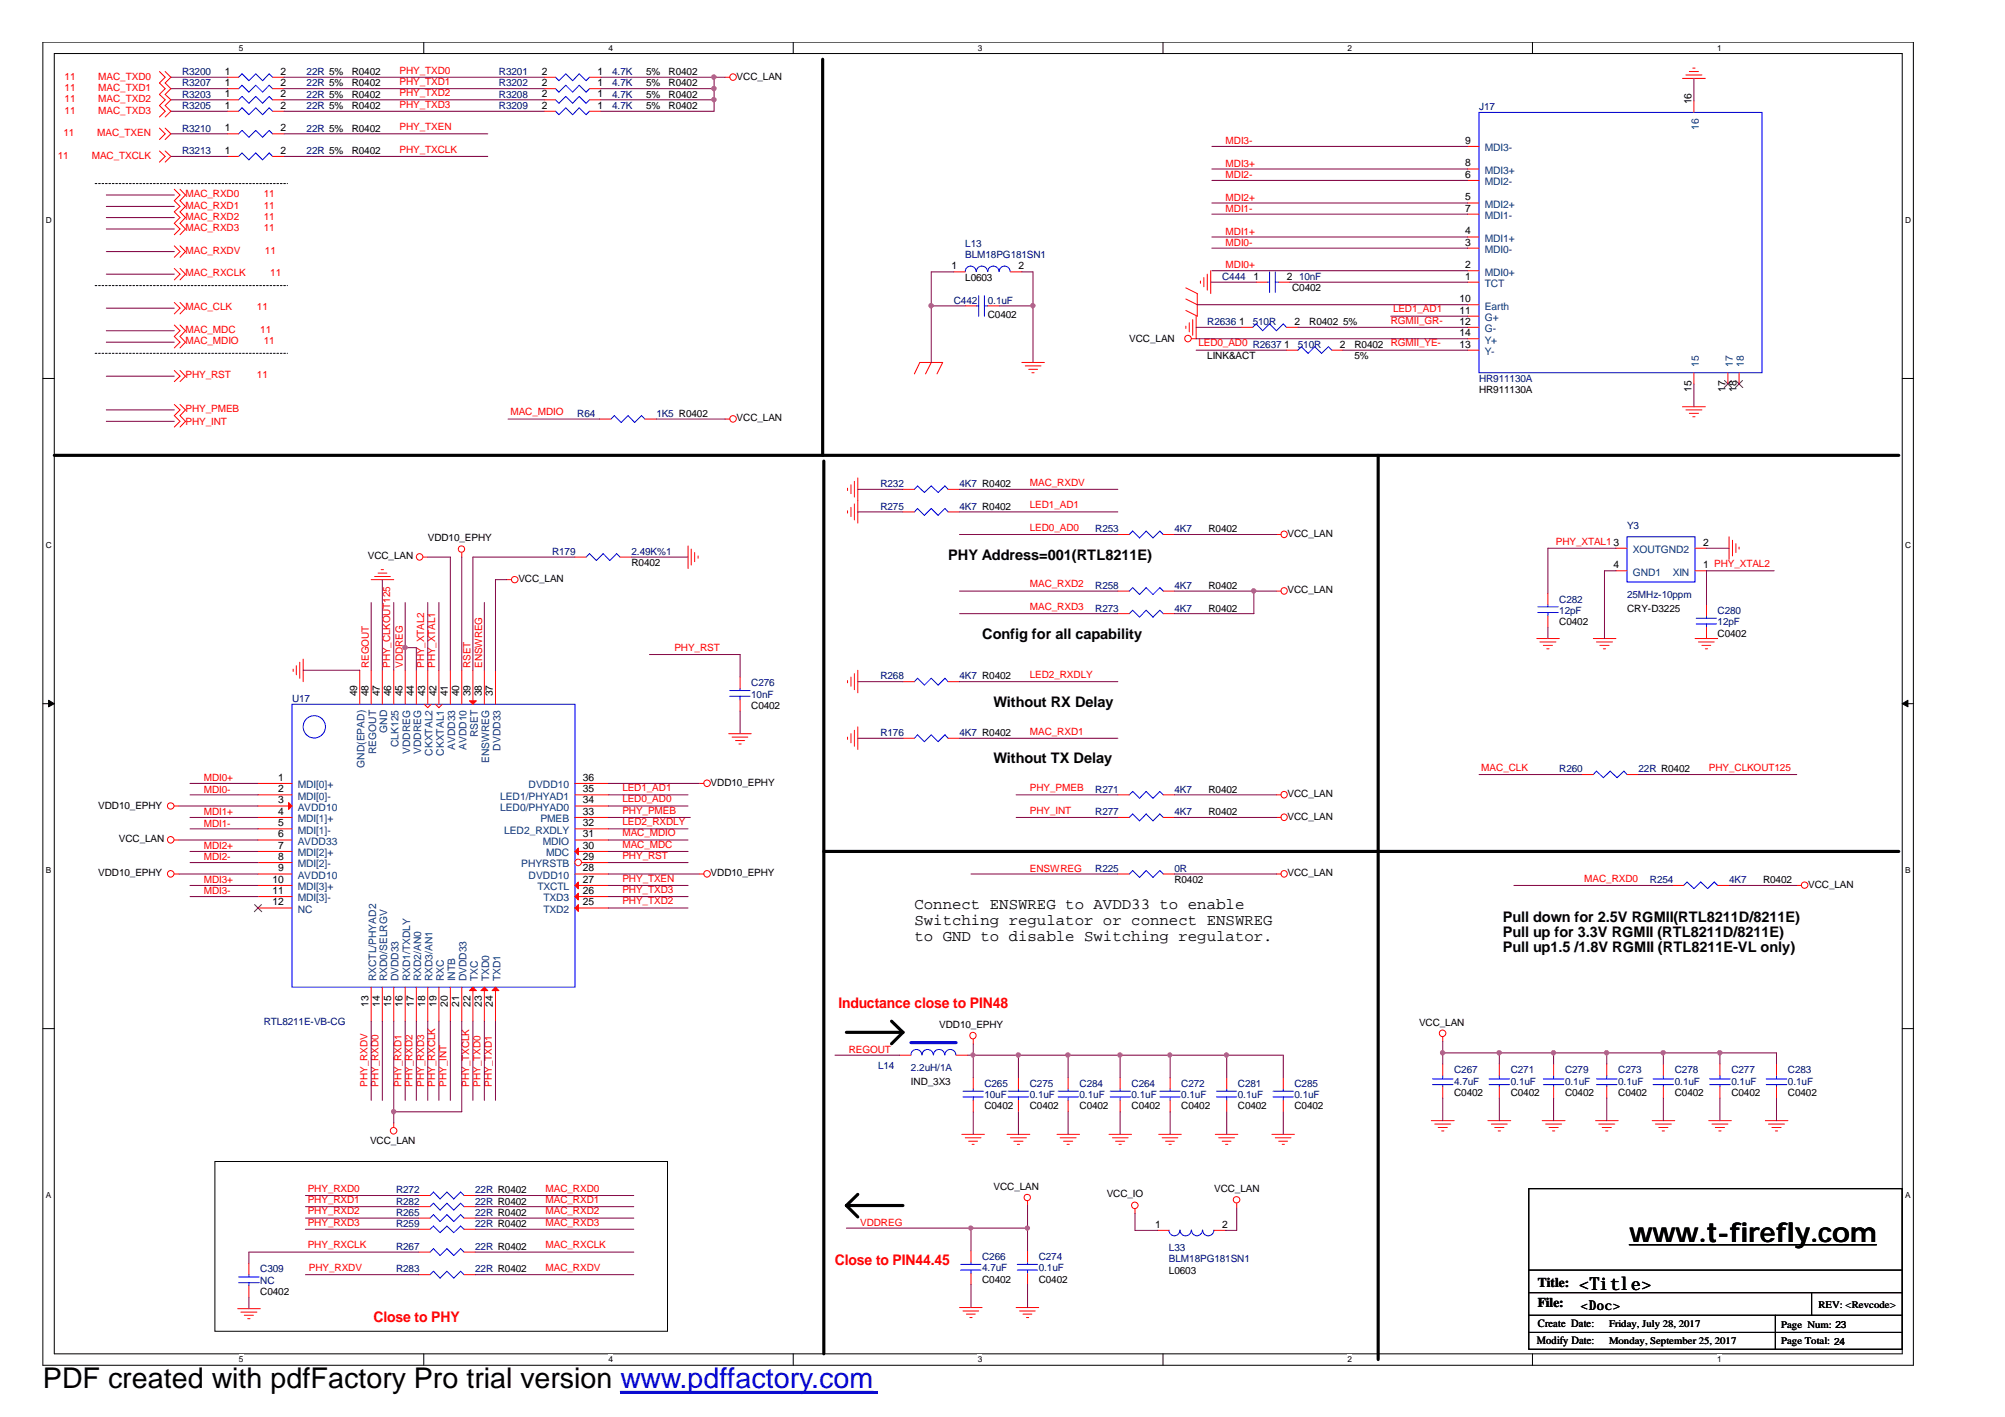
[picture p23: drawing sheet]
<svg xmlns="http://www.w3.org/2000/svg" width="297mm" height="210mm" viewBox="0 0 297 210" stroke-linecap="round" stroke-linejoin="round" font-family="sans-serif">
<defs><g id="words">
<text font-size="4.2" x="6.3" y="205.7">PDF created with pdfFactory Pro trial version www.pdffactory.com</text>
<text font-size="4" x="241.4" y="184">www.t-firefly.com</text>
<text font-size="2.7" x="234" y="191.1">&lt;Title&gt;</text>
<g font-size="2.3">
<text x="135.5" y="134.7">Connect ENSWREG to AVDD33 to enable</text>
<text x="135.5" y="137">Switching regulator or connect ENSWREG</text>
<text x="135.5" y="139.4">to GND to disable Switching regulator.</text>
</g>
<g font-size="2.2">
<text x="140.5" y="82.9">PHY Address=001(RTL8211E)</text>
<text x="145.5" y="94.6">Config for all capability</text>
<text x="147.2" y="104.7">Without RX Delay</text>
<text x="147.2" y="113">Without TX Delay</text>
<text x="222.6" y="136.5">Pull down for 2.5V RGMII(RTL8211D/8211E)</text>
<text x="222.6" y="138.8">Pull up for 3.3V RGMII (RTL8211D/8211E)</text>
<text x="222.6" y="141">Pull up1.5 /1.8V RGMII (RTL8211E-VL only)</text>
</g>
<g font-size="2.2" fill="#f00">
<text x="124.2" y="149.3">Inductance close to PIN48</text>
<text x="123.7" y="187.3">Close to PIN44.45</text>
<text x="55.3" y="195.9">Close to PHY</text>
</g>
<g font-size="2">
<text x="227.8" y="190.6">Title:</text>
<text x="227.8" y="193.6">File:</text>
<text x="234.2" y="194">&lt;Doc&gt;</text>
</g>
<g font-size="1.7">
<text x="227.8" y="196.6">Create Date:</text>
<text x="227.7" y="199.2">Modify Date:</text>
</g>
<g font-size="1.5" fill="#f00">
<text x="9.6" y="11.8">11</text>
<text x="14.6" y="11.8">MAC_TXD0</text>
<text x="59.2" y="10.9">PHY_TXD0</text>
<text x="9.6" y="15.2">11</text>
<text x="9.6" y="16.8">11</text>
<text x="9.6" y="13.5">11</text>
<text x="14.6" y="15.2">MAC_TXD2</text>
<text x="14.6" y="16.8">MAC_TXD3</text>
<text x="14.6" y="13.5">MAC_TXD1</text>
<text x="59.2" y="12.6">PHY_TXD1</text>
<text x="59.2" y="14.2">PHY_TXD2</text>
<text x="59.2" y="15.9">PHY_TXD3</text>
<text x="8.6" y="23.6">11</text>
<text x="9.4" y="20.2">11</text>
<text x="13.6" y="23.6">MAC_TXCLK</text>
<text x="14.4" y="20.2">MAC_TXEN</text>
<text x="59.2" y="19.3">PHY_TXEN</text>
<text x="59.2" y="22.6">PHY_TXCLK</text>
<text x="181.6" y="21.4">MDI3-</text>
<text x="27.5" y="29.2">MAC_RXD0</text>
<text x="39.1" y="29.2">11</text>
<text x="181.6" y="24.7">MDI3+</text>
<text x="181.6" y="26.4">MDI2-</text>
<text x="181.6" y="29.7">MDI2+</text>
<text x="27.5" y="30.9">MAC_RXD1</text>
<text x="27.5" y="32.6">MAC_RXD2</text>
<text x="27.5" y="34.3">MAC_RXD3</text>
<text x="39.1" y="30.9">11</text>
<text x="39.1" y="32.6">11</text>
<text x="39.1" y="34.3">11</text>
<text x="181.6" y="34.8">MDI1+</text>
<text x="181.6" y="31.4">MDI1-</text>
<text x="27.5" y="37.6">MAC_RXDV</text>
<text x="27.5" y="41">MAC_RXCLK</text>
<text x="39.2" y="37.6">11</text>
<text x="40" y="41">11</text>
<text x="181.6" y="39.8">MDI0+</text>
<text x="181.6" y="36.4">MDI0-</text>
<text x="27.5" y="46">MAC_CLK</text>
<text x="38.1" y="46">11</text>
<text x="206" y="47.9">RGMII_GR-</text>
<text x="206.4" y="46.3">LED1_AD1</text>
<text x="27.5" y="49.3">MAC_MDC</text>
<text x="27.5" y="51">MAC_MDIO</text>
<text x="38.6" y="49.3">11</text>
<text x="39.1" y="51">11</text>
<text x="177.5" y="51.3">LED0_AD0 R2637</text>
<text x="206" y="51.3">RGMII_YE-</text>
<text x="27.5" y="56.1">PHY_RST</text>
<text x="38.1" y="56.1">11</text>
<text x="27.5" y="61.1">PHY_PMEB</text>
<text x="27.5" y="62.9">PHY_INT</text>
<text x="75.6" y="61.5">MAC_MDIO</text>
<text x="152.6" y="71.9">MAC_RXDV</text>
<text x="152.6" y="75.3">LED1_AD1</text>
<text x="152.6" y="78.6">LED0_AD0</text>
<text x="230.5" y="80.7">PHY_XTAL13</text>
<text x="152.6" y="87">MAC_RXD2</text>
<text x="152.6" y="90.4">MAC_RXD3</text>
<text x="54.7" y="98.9" transform="rotate(-90 54.7 98.9)">REGOUT</text>
<text x="57.8" y="98.9" transform="rotate(-90 57.8 98.9)">PHY_CLKOUT125</text>
<text x="59.7" y="98.9" transform="rotate(-90 59.7 98.9)">VDDREG</text>
<text x="62.8" y="98.9" transform="rotate(-90 62.8 98.9)">PHY_XTAL2</text>
<text x="64.5" y="98.9" transform="rotate(-90 64.5 98.9)">PHY_XTAL1</text>
<text x="69.7" y="98.9" transform="rotate(-90 69.7 98.9)">RSET</text>
<text x="71.4" y="98.9" transform="rotate(-90 71.4 98.9)">ENSWREG</text>
<text x="99.9" y="96.4">PHY_RST</text>
<text x="152.6" y="100.4">LED2_RXDLY</text>
<text x="152.6" y="108.8">MAC_RXD1</text>
<text x="30.2" y="117.4">MDI0-</text>
<text x="30.2" y="115.7">MDI0+</text>
<text x="92.2" y="118.8">LED0_AD0</text>
<text x="92.2" y="117.2">LED1_AD1</text>
<text x="152.6" y="117.2">PHY_PMEB</text>
<text x="219.5" y="114.2">MAC_CLK</text>
<text x="253.2" y="114.2">PHY_CLKOUT125</text>
<text x="30.2" y="120.7">MDI1+</text>
<text x="30.2" y="122.4">MDI1-</text>
<text x="30.2" y="125.8">MDI2+</text>
<text x="92.2" y="123.9">MAC_MDIO</text>
<text x="92.2" y="120.5">PHY_PMEB</text>
<text x="92.2" y="122.2">LED2_RXDLY</text>
<text x="92.2" y="125.6">MAC_MDC</text>
<text x="152.6" y="120.5">PHY_INT</text>
<text x="30.2" y="130.8">MDI3+</text>
<text x="30.2" y="127.4">MDI2-</text>
<text x="92.2" y="127.2">PHY_RST</text>
<text x="92.2" y="130.6">PHY_TXEN</text>
<text x="152.6" y="129.1">ENSWREG</text>
<text x="234.7" y="130.6">MAC_RXD0</text>
<text x="30.2" y="132.5">MDI3-</text>
<text x="92.2" y="132.3">PHY_TXD3</text>
<text x="92.2" y="134">PHY_TXD2</text>
<text x="125.7" y="156">REGOUT</text>
<text x="54.4" y="161" transform="rotate(-90 54.4 161)">PHY_RXDV</text>
<text x="56.1" y="161" transform="rotate(-90 56.1 161)">PHY_RXD0</text>
<text x="59.5" y="161" transform="rotate(-90 59.5 161)">PHY_RXD1</text>
<text x="61.1" y="161" transform="rotate(-90 61.1 161)">PHY_RXD2</text>
<text x="62.8" y="161" transform="rotate(-90 62.8 161)">PHY_RXD3</text>
<text x="64.5" y="161" transform="rotate(-90 64.5 161)">PHY_RXCLK</text>
<text x="66.2" y="161" transform="rotate(-90 66.2 161)">PHY_INT</text>
<text x="69.5" y="161" transform="rotate(-90 69.5 161)">PHY_TXCLK</text>
<text x="71.2" y="161" transform="rotate(-90 71.2 161)">PHY_TXD0</text>
<text x="72.9" y="161" transform="rotate(-90 72.9 161)">PHY_TXD1</text>
<text x="45.6" y="179.9">PHY_RXD2</text>
<text x="45.6" y="178.2">PHY_RXD1</text>
<text x="45.6" y="176.5">PHY_RXD0</text>
<text x="80.8" y="179.9">MAC_RXD2</text>
<text x="80.8" y="178.2">MAC_RXD1</text>
<text x="80.8" y="176.5">MAC_RXD0</text>
<text x="45.6" y="181.5">PHY_RXD3</text>
<text x="45.6" y="184.9">PHY_RXCLK</text>
<text x="80.8" y="181.5">MAC_RXD3</text>
<text x="80.8" y="184.9">MAC_RXCLK</text>
<text x="127.4" y="181.6">VDDREG</text>
<text x="45.8" y="188.3">PHY_RXDV</text>
<text x="80.8" y="188.3">MAC_RXDV</text>
</g>
<g font-size="1.5" fill="#000080">
<text x="27" y="11.1">R3200</text>
<text x="45.4" y="11.1">22R 5%</text>
<text x="73.9" y="11.1">R3201</text>
<text x="90.7" y="11.1">4.7K</text>
<text x="27" y="14.5">R3203</text>
<text x="27" y="16.1">R3205</text>
<text x="27" y="12.8">R3207</text>
<text x="45.4" y="14.5">22R 5%</text>
<text x="45.4" y="16.1">22R 5%</text>
<text x="45.4" y="12.8">22R 5%</text>
<text x="73.9" y="12.8">R3202</text>
<text x="73.9" y="16.1">R3209</text>
<text x="73.9" y="14.5">R3208</text>
<text x="90.7" y="12.8">4.7K</text>
<text x="90.7" y="16.1">4.7K</text>
<text x="90.7" y="14.5">4.7K</text>
<text x="219.1" y="16.3">J17</text>
<text x="27" y="19.5">R3210</text>
<text x="27" y="22.9">R3213</text>
<text x="45.4" y="19.5">22R 5%</text>
<text x="45.4" y="22.9">22R 5%</text>
<text x="143" y="36.6">L13</text>
<text x="143" y="38.3">BLM18PG181SN1</text>
<text x="181.1" y="41.5">C444</text>
<text x="192.4" y="41.5">10nF</text>
<text x="141.3" y="45">C442</text>
<text x="146.3" y="45">0.1uF</text>
<text x="178.9" y="48.2">R2636</text>
<text x="185.6" y="48.2">510R</text>
<text x="192.3" y="51.5">510R</text>
<text x="219.1" y="56.6">HR911130A</text>
<text x="85.5" y="61.7">R64</text>
<text x="97.2" y="61.7">1K5 R0402</text>
<text x="130.4" y="75.5">R275</text>
<text x="130.4" y="72.2">R232</text>
<text x="142.2" y="75.5">4K7 R0402</text>
<text x="142.2" y="72.2">4K7 R0402</text>
<text x="81.8" y="82.2">R179</text>
<text x="93.6" y="82.2">2.49K%1</text>
<text x="162.3" y="78.8">R253</text>
<text x="174" y="78.8">4K7</text>
<text x="241" y="78.4">Y3</text>
<text x="162.3" y="87.2">R258</text>
<text x="174" y="87.2">4K7</text>
<text x="231" y="89.3">C282</text>
<text x="241" y="88.6">25MHz-10ppm</text>
<text x="162.3" y="90.6">R273</text>
<text x="174" y="90.6">4K7</text>
<text x="231" y="90.9">12pF</text>
<text x="254.5" y="90.9">C280</text>
<text x="254.5" y="92.6">12pF</text>
<text x="111.3" y="101.7">C276</text>
<text x="130.4" y="100.6">R268</text>
<text x="142.2" y="100.6">4K7 R0402</text>
<text x="43.3" y="104">U17</text>
<text x="111.3" y="103.3">10nF</text>
<text x="130.4" y="109">R176</text>
<text x="142.2" y="109">4K7 R0402</text>
<text x="162.3" y="117.4">R271</text>
<text x="174" y="117.4">4K7</text>
<text x="231" y="114.4">R260</text>
<text x="242.7" y="114.4">22R R0402</text>
<text x="162.3" y="120.7">R277</text>
<text x="174" y="120.7">4K7</text>
<text x="162.3" y="129.1">R225</text>
<text x="174" y="129.1">0R</text>
<text x="244.4" y="130.8">R254</text>
<text x="256.2" y="130.8">4K7</text>
<text x="39.1" y="151.8">RTL8211E-VB-CG</text>
<text x="130.1" y="158.3">L14</text>
<text x="135" y="158.6">2.2uH/1A</text>
<text x="145.8" y="161">C265</text>
<text x="152.6" y="161">C275</text>
<text x="159.9" y="161">C284</text>
<text x="167.6" y="161">C264</text>
<text x="175" y="161">C272</text>
<text x="183.4" y="161">C281</text>
<text x="191.8" y="161">C285</text>
<text x="215.4" y="159">C267</text>
<text x="215.4" y="160.7">4.7uF</text>
<text x="223.8" y="159">C271</text>
<text x="223.8" y="160.7">0.1uF</text>
<text x="231.9" y="159">C279</text>
<text x="231.9" y="160.7">0.1uF</text>
<text x="239.7" y="159">C273</text>
<text x="239.7" y="160.7">0.1uF</text>
<text x="248.1" y="159">C278</text>
<text x="248.1" y="160.7">0.1uF</text>
<text x="256.5" y="159">C277</text>
<text x="256.5" y="160.7">0.1uF</text>
<text x="264.9" y="159">C283</text>
<text x="264.9" y="160.7">0.1uF</text>
<text x="145.8" y="162.7">10uF</text>
<text x="152.6" y="162.7">0.1uF</text>
<text x="159.9" y="162.7">0.1uF</text>
<text x="167.6" y="162.7">0.1uF</text>
<text x="175" y="162.7">0.1uF</text>
<text x="183.4" y="162.7">0.1uF</text>
<text x="191.8" y="162.7">0.1uF</text>
<text x="58.7" y="178.4">R282</text>
<text x="58.7" y="176.8">R272</text>
<text x="70.4" y="178.4">22R R0402</text>
<text x="70.4" y="176.8">22R R0402</text>
<text x="58.7" y="185.1">R267</text>
<text x="58.7" y="180.1">R265</text>
<text x="58.7" y="181.8">R259</text>
<text x="70.4" y="185.1">22R R0402</text>
<text x="70.4" y="180.1">22R R0402</text>
<text x="70.4" y="181.8">22R R0402</text>
<text x="173.2" y="185.3">L33</text>
<text x="38.6" y="188.5">C309</text>
<text x="38.6" y="190.2">NC</text>
<text x="58.7" y="188.5">R283</text>
<text x="70.4" y="188.5">22R R0402</text>
<text x="145.5" y="186.7">C266</text>
<text x="145.5" y="188.3">4.7uF</text>
<text x="153.9" y="186.7">C274</text>
<text x="153.9" y="188.3">0.1uF</text>
<text x="173.2" y="187">BLM18PG181SN1</text>
</g>
<g font-size="1.5">
<text x="33.3" y="11.1">1</text>
<text x="41.6" y="11.1">2</text>
<text x="52.1" y="11.1">R0402</text>
<text x="80.3" y="11.1">2</text>
<text x="88.5" y="11.1">1</text>
<text x="95.7" y="11.1">5%</text>
<text x="99.1" y="11.1">R0402</text>
<text x="109.1" y="11.8">VCC_LAN</text>
<text x="33.3" y="14.4">1</text>
<text x="33.3" y="16.1">1</text>
<text x="33.3" y="12.8">1</text>
<text x="41.6" y="14.4">2</text>
<text x="41.6" y="16.1">2</text>
<text x="41.6" y="12.8">2</text>
<text x="52.1" y="14.5">R0402</text>
<text x="52.1" y="16.1">R0402</text>
<text x="52.1" y="12.8">R0402</text>
<text x="80.3" y="12.8">2</text>
<text x="80.3" y="16.1">2</text>
<text x="80.3" y="14.4">2</text>
<text x="88.5" y="12.8">1</text>
<text x="88.5" y="16.1">1</text>
<text x="88.5" y="14.4">1</text>
<text x="95.7" y="12.8">5%</text>
<text x="95.7" y="16.1">5%</text>
<text x="95.7" y="14.5">5%</text>
<text x="99.1" y="12.8">R0402</text>
<text x="99.1" y="16.1">R0402</text>
<text x="99.1" y="14.5">R0402</text>
<text x="250.6" y="15.5" transform="rotate(-90 250.6 15.5)">16</text>
<text x="33.3" y="19.4">1</text>
<text x="33.3" y="22.8">1</text>
<text x="41.6" y="19.4">2</text>
<text x="41.6" y="22.8">2</text>
<text x="52.1" y="19.5">R0402</text>
<text x="52.1" y="22.9">R0402</text>
<text x="217.1" y="21.3">9</text>
<text x="217.1" y="24.7">8</text>
<text x="217.1" y="26.3">6</text>
<text x="217.1" y="29.7">5</text>
<text x="217.1" y="31.3">7</text>
<text x="217.1" y="34.7">4</text>
<text x="141" y="39.9">1</text>
<text x="143" y="41.6">L0603</text>
<text x="150.9" y="39.9">2</text>
<text x="185.7" y="41.4">1</text>
<text x="190.6" y="41.4">2</text>
<text x="217.1" y="41.4">1</text>
<text x="217.1" y="39.7">2</text>
<text x="217.1" y="36.4">3</text>
<text x="146.3" y="47.2">C0402</text>
<text x="191.4" y="43.2">C0402</text>
<text x="216.2" y="44.8">10</text>
<text x="216.2" y="46.5">11</text>
<text x="167.3" y="50.7">VCC_LAN</text>
<text x="178.9" y="53.2">LINK&amp;ACT</text>
<text x="183.6" y="48.1">1</text>
<text x="190.2" y="51.5">1</text>
<text x="191.8" y="48.1">2</text>
<text x="194" y="48.2">R0402</text>
<text x="198.5" y="51.5">2</text>
<text x="199" y="48.2">5%</text>
<text x="200.7" y="51.5">R0402</text>
<text x="200.7" y="53.2">5%</text>
<text x="216.2" y="48.1">12</text>
<text x="216.2" y="51.5">13</text>
<text x="216.2" y="49.8">14</text>
<text x="219.1" y="58.2">HR911130A</text>
<text x="250.6" y="58.1" transform="rotate(-90 250.6 58.1)">15</text>
<text x="255.6" y="58.1" transform="rotate(-90 255.6 58.1)">17</text>
<text x="257.3" y="58.1" transform="rotate(-90 257.3 58.1)">18</text>
<text x="109.1" y="62.4">VCC_LAN</text>
<text x="54.5" y="82.9">VCC_LAN</text>
<text x="63.4" y="80.2">VDD10_EPHY</text>
<text x="93.6" y="83.9">R0402</text>
<text x="179" y="78.8">R0402</text>
<text x="190.8" y="79.5">VCC_LAN</text>
<text x="252.3" y="80.8">2</text>
<text x="76.8" y="86.2">VCC_LAN</text>
<text x="179" y="87.2">R0402</text>
<text x="190.8" y="87.9">VCC_LAN</text>
<text x="239" y="84.2">4</text>
<text x="252.3" y="84.2">1 PHY_XTAL2</text>
<text x="179" y="90.6">R0402</text>
<text x="231" y="92.6">C0402</text>
<text x="241" y="90.6">CRY-D3225</text>
<text x="254.5" y="94.3">C0402</text>
<text x="52.9" y="103.1" transform="rotate(-90 52.9 103.1)">49</text>
<text x="54.6" y="103.1" transform="rotate(-90 54.6 103.1)">48</text>
<text x="56.3" y="103.1" transform="rotate(-90 56.3 103.1)">47</text>
<text x="58" y="103.1" transform="rotate(-90 58 103.1)">46</text>
<text x="59.6" y="103.1" transform="rotate(-90 59.6 103.1)">45</text>
<text x="61.3" y="103.1" transform="rotate(-90 61.3 103.1)">44</text>
<text x="63" y="103.1" transform="rotate(-90 63 103.1)">43</text>
<text x="64.6" y="103.1" transform="rotate(-90 64.6 103.1)">42</text>
<text x="66.3" y="103.1" transform="rotate(-90 66.3 103.1)">41</text>
<text x="68" y="103.1" transform="rotate(-90 68 103.1)">40</text>
<text x="69.7" y="103.1" transform="rotate(-90 69.7 103.1)">39</text>
<text x="71.4" y="103.1" transform="rotate(-90 71.4 103.1)">38</text>
<text x="73" y="103.1" transform="rotate(-90 73 103.1)">37</text>
<text x="111.3" y="105">C0402</text>
<text x="14.6" y="119.8">VDD10_EPHY</text>
<text x="41.2" y="115.7">1</text>
<text x="41.2" y="117.4">2</text>
<text x="41.2" y="119">3</text>
<text x="86.4" y="119">34</text>
<text x="86.4" y="117.4">35</text>
<text x="86.4" y="115.7">36</text>
<text x="105.3" y="116.4">VDD10_EPHY</text>
<text x="179" y="117.4">R0402</text>
<text x="190.8" y="118.1">VCC_LAN</text>
<text x="17.6" y="124.8">VCC_LAN</text>
<text x="41.2" y="120.7">4</text>
<text x="41.2" y="122.4">5</text>
<text x="41.2" y="124.1">6</text>
<text x="41.2" y="125.7">7</text>
<text x="86.4" y="122.4">32</text>
<text x="86.4" y="125.7">30</text>
<text x="86.4" y="124.1">31</text>
<text x="86.4" y="120.7">33</text>
<text x="179" y="120.7">R0402</text>
<text x="190.8" y="121.4">VCC_LAN</text>
<text x="14.6" y="129.8">VDD10_EPHY</text>
<text x="40.4" y="130.8">10</text>
<text x="41.2" y="127.4">8</text>
<text x="41.2" y="129.1">9</text>
<text x="86.4" y="130.8">27</text>
<text x="86.4" y="129.1">28</text>
<text x="86.4" y="127.4">29</text>
<text x="105.3" y="129.8">VDD10_EPHY</text>
<text x="174" y="130.8">R0402</text>
<text x="190.8" y="129.8">VCC_LAN</text>
<text x="261.2" y="130.8">R0402</text>
<text x="267.9" y="131.5">VCC_LAN</text>
<text x="40.4" y="132.4">11</text>
<text x="40.4" y="134.1">12</text>
<text x="86.4" y="134.1">25</text>
<text x="86.4" y="132.4">26</text>
<text x="54.6" y="149.1" transform="rotate(-90 54.6 149.1)">13</text>
<text x="56.3" y="149.1" transform="rotate(-90 56.3 149.1)">14</text>
<text x="58" y="149.1" transform="rotate(-90 58 149.1)">15</text>
<text x="59.6" y="149.1" transform="rotate(-90 59.6 149.1)">16</text>
<text x="61.3" y="149.1" transform="rotate(-90 61.3 149.1)">17</text>
<text x="63" y="149.1" transform="rotate(-90 63 149.1)">18</text>
<text x="64.6" y="149.1" transform="rotate(-90 64.6 149.1)">19</text>
<text x="66.3" y="149.1" transform="rotate(-90 66.3 149.1)">20</text>
<text x="68" y="149.1" transform="rotate(-90 68 149.1)">21</text>
<text x="69.7" y="149.1" transform="rotate(-90 69.7 149.1)">22</text>
<text x="71.4" y="149.1" transform="rotate(-90 71.4 149.1)">23</text>
<text x="73" y="149.1" transform="rotate(-90 73 149.1)">24</text>
<text x="139.1" y="152.3">VDD10_EPHY</text>
<text x="210.2" y="151.9">VCC_LAN</text>
<text x="135" y="160.7">IND_3X3</text>
<text x="145.8" y="164.4">C0402</text>
<text x="152.6" y="164.4">C0402</text>
<text x="159.9" y="164.4">C0402</text>
<text x="167.6" y="164.4">C0402</text>
<text x="175" y="164.4">C0402</text>
<text x="183.4" y="164.4">C0402</text>
<text x="191.8" y="164.4">C0402</text>
<text x="215.4" y="162.3">C0402</text>
<text x="223.8" y="162.3">C0402</text>
<text x="231.9" y="162.3">C0402</text>
<text x="239.7" y="162.3">C0402</text>
<text x="248.1" y="162.3">C0402</text>
<text x="256.5" y="162.3">C0402</text>
<text x="264.9" y="162.3">C0402</text>
<text x="54.8" y="169.4">VCC_LAN</text>
<text x="147.2" y="176.2">VCC_LAN</text>
<text x="164" y="177.3">VCC_IO</text>
<text x="179.9" y="176.6">VCC_LAN</text>
<text x="171.2" y="181.9">1</text>
<text x="181.1" y="181.9">2</text>
<text x="38.6" y="191.8">C0402</text>
<text x="145.5" y="190">C0402</text>
<text x="153.9" y="190">C0402</text>
<text x="173.2" y="188.7">L0603</text>
<text x="238.4" y="196.5">Friday, July 28, 2017</text>
<text x="263.9" y="196.7">Page Num: 23</text>
<text x="269.4" y="193.7">REV: &lt;Revcode&gt;</text>
<text x="238.4" y="199.1">Monday, September 25, 2017</text>
<text x="263.9" y="199.1">Page Total: 24</text>
</g>
<g font-size="1.5" fill="#004080">
<text x="220" y="22.4">MDI3-</text>
<text x="251.7" y="19.2" transform="rotate(-90 251.7 19.2)">16</text>
<text x="220" y="25.8">MDI3+</text>
<text x="220" y="27.4">MDI2-</text>
<text x="220" y="32.4">MDI1-</text>
<text x="220" y="30.8">MDI2+</text>
<text x="220" y="35.8">MDI1+</text>
<text x="220" y="40.8">MDI0+</text>
<text x="220" y="37.5">MDI0-</text>
<text x="220" y="42.5">TCT</text>
<text x="220" y="45.9">Earth</text>
<text x="220" y="47.6">G+</text>
<text x="220" y="49.2">G-</text>
<text x="220" y="52.6">Y-</text>
<text x="220" y="50.9">Y+</text>
<text x="251.7" y="54.4" transform="rotate(-90 251.7 54.4)">15</text>
<text x="256.7" y="54.4" transform="rotate(-90 256.7 54.4)">17</text>
<text x="258.4" y="54.4" transform="rotate(-90 258.4 54.4)">18</text>
<text x="241.9" y="81.9">XOUTGND2</text>
<text x="241.9" y="85.3">GND1</text>
<text x="247.8" y="85.3">XIN</text>
<text x="54" y="113.7" transform="rotate(-90 54 113.7)">GND(EPAD)</text>
<text x="55.7" y="111.7" transform="rotate(-90 55.7 111.7)">REGOUT</text>
<text x="57.4" y="108.6" transform="rotate(-90 57.4 108.6)">GND</text>
<text x="59.1" y="110.7" transform="rotate(-90 59.1 110.7)">CLK125</text>
<text x="60.7" y="111.7" transform="rotate(-90 60.7 111.7)">VDDREG</text>
<text x="62.4" y="111.7" transform="rotate(-90 62.4 111.7)">VDDREG</text>
<text x="64.1" y="111.9" transform="rotate(-90 64.1 111.9)">CKXTAL2</text>
<text x="65.7" y="111.9" transform="rotate(-90 65.7 111.9)">CKXTAL1</text>
<text x="67.4" y="111.1" transform="rotate(-90 67.4 111.1)">AVDD33</text>
<text x="69.1" y="111.1" transform="rotate(-90 69.1 111.1)">AVDD10</text>
<text x="70.8" y="109.2" transform="rotate(-90 70.8 109.2)">RSET</text>
<text x="72.5" y="113" transform="rotate(-90 72.5 113)">ENSWREG</text>
<text x="74.1" y="111.2" transform="rotate(-90 74.1 111.2)">DVDD33</text>
<text x="44.1" y="116.8">MDI[0]+</text>
<text x="44.1" y="118.5">MDI[0]-</text>
<text x="74.1" y="118.5">LED1/PHYAD1</text>
<text x="78.3" y="116.8">DVDD10</text>
<text x="44.1" y="120.1">AVDD10</text>
<text x="44.1" y="121.8">MDI[1]+</text>
<text x="44.1" y="123.5">MDI[1]-</text>
<text x="44.1" y="125.2">AVDD33</text>
<text x="74.1" y="120.1">LED0/PHYAD0</text>
<text x="74.7" y="123.5">LED2_RXDLY</text>
<text x="80.1" y="121.8">PMEB</text>
<text x="80.4" y="125.2">MDIO</text>
<text x="44.1" y="126.8">MDI[2]+</text>
<text x="44.1" y="128.5">MDI[2]-</text>
<text x="44.1" y="130.2">AVDD10</text>
<text x="44.1" y="131.9">MDI[3]+</text>
<text x="77.2" y="128.5">PHYRSTB</text>
<text x="78.3" y="130.2">DVDD10</text>
<text x="79.6" y="131.9">TXCTL</text>
<text x="80.9" y="126.8">MDC</text>
<text x="44.1" y="133.5">MDI[3]-</text>
<text x="44.1" y="135.2">NC</text>
<text x="80.5" y="135.2">TXD2</text>
<text x="80.5" y="133.5">TXD3</text>
<text x="55.7" y="145.4" transform="rotate(-90 55.7 145.4)">RXCTL/PHYAD2</text>
<text x="57.4" y="145.4" transform="rotate(-90 57.4 145.4)">RXD0/SELRGV</text>
<text x="59.1" y="145.4" transform="rotate(-90 59.1 145.4)">DVDD33</text>
<text x="60.7" y="145.4" transform="rotate(-90 60.7 145.4)">RXD1/TXDLY</text>
<text x="62.4" y="145.4" transform="rotate(-90 62.4 145.4)">RXD2/AN0</text>
<text x="64.1" y="145.4" transform="rotate(-90 64.1 145.4)">RXD3/AN1</text>
<text x="65.7" y="145.4" transform="rotate(-90 65.7 145.4)">RXC</text>
<text x="67.4" y="145.4" transform="rotate(-90 67.4 145.4)">INTB</text>
<text x="69.1" y="145.4" transform="rotate(-90 69.1 145.4)">DVDD33</text>
<text x="70.8" y="145.4" transform="rotate(-90 70.8 145.4)">TXC</text>
<text x="72.5" y="145.4" transform="rotate(-90 72.5 145.4)">TXD0</text>
<text x="74.1" y="145.4" transform="rotate(-90 74.1 145.4)">TXD1</text>
</g>
<g font-size="1.2">
<text x="35.4" y="7.5">5</text>
<text x="90.1" y="7.5">4</text>
<text x="144.9" y="7.5">3</text>
<text x="199.6" y="7.5">2</text>
<text x="254.4" y="7.5">1</text>
<text x="6.8" y="33.1">D</text>
<text x="282.2" y="33.1">D</text>
<text x="6.8" y="81.2">C</text>
<text x="282.2" y="81.2">C</text>
<text x="6.8" y="129.4">B</text>
<text x="282.2" y="129.4">B</text>
<text x="6.8" y="177.5">A</text>
<text x="282.2" y="177.5">A</text>
<text x="35.4" y="201.8">5</text>
<text x="90.1" y="201.8">4</text>
<text x="144.9" y="201.8">3</text>
<text x="199.6" y="201.8">2</text>
<text x="254.4" y="201.8">1</text>
</g>
</g></defs>
<path d="M6.3 6.2h277.2v196h-277.2zM8 7.9h273.8v192.6h-273.8z" fill="none" stroke="#000" stroke-width=".15"/>
<g fill="#fff">
<path d="M35.4 6.4h.6v1.4h-.6z"/>
<path d="M35.4 200.7h.6v1.4h-.6z"/>
</g>
<path d="M62.8 6.2v1.7M62.8 200.5v1.7" fill="none" stroke="#000" stroke-width=".15"/>
<g fill="#fff">
<path d="M90.1 6.4h.7v1.4h-.7z"/>
<path d="M90.1 200.7h.7v1.4h-.7z"/>
</g>
<path d="M117.5 6.2v1.7M117.5 200.5v1.7" fill="none" stroke="#000" stroke-width=".15"/>
<g fill="#fff">
<path d="M144.9 6.4h.6v1.4h-.6z"/>
<path d="M144.9 200.7h.6v1.4h-.6z"/>
</g>
<path d="M172.3 6.2v1.7M172.3 200.5v1.7" fill="none" stroke="#000" stroke-width=".15"/>
<g fill="#fff">
<path d="M199.6 6.4h.7v1.4h-.7z"/>
<path d="M199.6 200.7h.7v1.4h-.7z"/>
</g>
<path d="M227 6.2v1.7M227 200.5v1.7" fill="none" stroke="#000" stroke-width=".15"/>
<g fill="#fff">
<path d="M254.4 6.4h.6v1.4h-.6z"/>
<path d="M254.4 200.7h.6v1.4h-.6z"/>
<path d="M6.8 31.9h.8v1.4h-.8z"/>
<path d="M282.2 31.9h.9v1.4h-.9z"/>
<path d="M6.8 80.1h.8v1.4h-.8z"/>
<path d="M282.2 80.1h.9v1.4h-.9z"/>
</g>
<path d="M6.3 56.1h1.7M281.8 56.1h1.7" fill="none" stroke="#000" stroke-width=".15"/>
<g fill="#fff">
<path d="M6.8 128.2h.7v1.4h-.7z"/>
<path d="M282.2 128.2h.8v1.4h-.8z"/>
</g>
<path d="M6.3 104.2h1.7M281.8 104.2h1.7" fill="none" stroke="#000" stroke-width=".15"/>
<g fill="#000" stroke="#000" stroke-width=".15">
<path d="M7.2 103.7l.8 .5-.8 .5z" fill-rule="evenodd"/>
<path d="M281.8 104.2l.9-.5v1z" fill-rule="evenodd"/>
</g>
<g fill="#fff">
<path d="M6.8 176.4h.7v1.4h-.7z"/>
<path d="M282.2 176.4h.8v1.4h-.8z"/>
</g>
<path d="M6.3 152.4h1.7M281.8 152.4h1.7M31.8 172.1h67.1v25.1h-67.1zM226.5 176.1h55.3v23.8h-55.3zM226.5 188.1h55.3M226.5 191.5h55.3M226.5 194.8h55.3M226.5 197.4h55.3M263 194.8v5.1M268.4 191.5v3.3" fill="none" stroke="#000" stroke-width=".15"/>
<path d="M121.9 8.8v58.7M8 67.5h273.3M122 68.3v132.2M204.2 67.5v133.9M122 126.1h159.3M125.4 152.9h8.4M132.1 151.3l1.7 1.6M133.8 152.9l-1.7 1.7M125.4 178.6l1.7 1.7M125.4 178.6h8.4M127.1 176.9l-1.7 1.7" fill="none" stroke="#000" stroke-width=".47"/>
<path d="M14.1 27.2h28.5M14.1 42.3h28.5M14.1 52.3h28.5" fill="none" stroke="#000" stroke-width=".15" stroke-dasharray=".3 .3"/>
<g fill="none" stroke="#f00" stroke-width=".15">
<path d="M23.6 10.6l.9 .8-.9 .9 .9 .8-.9 .9 .9 .8-.9 .8 .9 .9-.9 .8M23.6 19l.9 .8-.9 .9M24.5 10.6l.8 .8-.8 .9 .8 .8-.8 .9 .8 .8-.8 .8 .8 .9-.8 .8M24.5 19l.8 .8-.8 .9M33.7 19.8h1.6M40.4 19.8h1.7M107.4 11.4h.7M249.3 11.6h3.3M249.8 11.1h2.3M250.3 10.6h1.3M250.8 10.1h.3M23.6 22.4l.9 .8-.9 .8"/>
<path d="M24.5 22.4l.8 .8-.8 .8M25.8 28l.9 .9-.9 .8 .9 .9-.9 .8 .9 .8-.9 .9 .9 .8-.9 .9M25.8 36.4l.9 .9-.9 .8M25.8 39.8l.9 .8-.9 .9M26.7 28l.8 .9-.8 .8 .8 .9-.8 .8 .8 .8-.8 .9 .8 .8-.8 .9M26.7 36.4l.8 .9-.8 .8M26.7 39.8l.8 .8-.8 .9M25.8 59.9l.9 .8-.9 .9 .9 .8-.9 .9M25.8 48.1l.9 .9-.9 .8 .9 .9-.9 .8M25.8 54.9l.9 .8-.9 .8M25.8 44.8l.9 .8-.9 .9M26.7 59.9l.8 .8-.8 .9 .8 .8-.8 .9"/>
<path d="M26.7 48.1l.8 .9-.8 .8 .8 .9-.8 .8M26.7 54.9l.8 .8-.8 .8M26.7 44.8l.8 .8-.8 .9M135.5 55.4l.8-1.7h3.4l-.9 1.7M138 53.7l-.9 1.7M151.4 53.7h3.3M151.9 54.2h2.3M152.4 54.7h1.3M152.9 55.2h.3M175.7 42.6l1.7 .9v3.3l-1.7-.8M175.7 44.3l1.7 .8M175.7 48.3v.4"/>
<path d="M176.2 47.8v1.4M176.7 47.3v2.4M177.2 46.8v3.4h-.7M177.8 41.6v.4M178.4 41.1v1.4M178.9 40.6v2.4M179.4 40.1v3.4M107.4 62.1h.7M125.6 72.3v.4M125.6 75.7v.3M126.1 71.8v1.3M126.1 75.2v1.3"/>
<path d="M126.6 71.3v2.3M126.6 74.6v2.4M127.1 70.8v6.7M189.1 79.2h.7M249.3 60.3h3.3M249.8 60.7h2.3M250.3 61.2h1.3M250.8 61.7h.3M256.2 79.5v3.4M43.4 99.1v.4M43.9 98.6v1.4M44.4 98.1v2.4"/>
<path d="M44.9 97.6v3.4M55 85.9h3.3M55.5 85.4h2.3M56 84.9h1.3M56.5 84.4h.3M62.7 82.5h.7M68.4 81.8v.7M75.1 85.9h.7M101.9 80.9v3.3M102.4 81.3v2.4M102.9 81.8v1.4M103.4 82.4v.3"/>
<path d="M126.6 99.8v2.4M127.1 99.3v3.3M189.1 87.6h.7M227.7 94.6h3.3M228.1 95.1h2.4M228.6 95.6h1.4M229.2 96.1h.3M236.1 94.6h3.3M236.5 95.1h2.4M237 95.6h1.4M237.5 96.1h.4M239.4 84.6h1.6"/>
<path d="M239.4 81.2h1.6M251.1 94.6h3.4M251.1 84.6h1.7M251.1 81.2h1.7M251.6 95.1h2.4M252.1 95.6h1.3M252.6 96.1h.4M256.7 80v2.4M257.2 80.5v1.3M257.6 81v.3M25.8 119.4h.7M38.2 117.7h5.1"/>
<path d="M38.2 119.4h5.1M38.2 116h5.1M103.6 116h.7M107.9 108.7h3.4M108.5 109.2h2.3M109 109.7h1.3M109.5 110.2h.3M109.6 100.3v1.7M109.6 103.6v1.7M125.6 100.8v.3M125.6 109.2v.3M126.1 100.3v1.4"/>
<path d="M126.1 108.7v1.3M126.6 108.2v2.3M127.1 107.7v3.3M189.1 117.7h.7M25.8 124.4h.7M25.8 129.5h.7M38.2 121.1h5.1M38.2 131.2h5.1M38.2 124.4h5.1M38.2 129.5h5.1M38.2 122.8h5.1M38.2 126.1h5.1"/>
<path d="M38.2 127.8h5.1M38.2 132.8h5.1M38.2 134.5h5.1M85.2 131.2h5M85.2 129.5h5M85.2 132.8h5M85.2 134.5h5M103.6 129.5h.7M189.1 121.1h.7M189.1 129.5h.7M247.8 131.2h1.6M254.5 131.2h1.7"/>
<path d="M266.2 131.2h.7M55 146.2v5.1M56.6 146.2v5.1M58.3 146.2v5.1M60 146.2v5.1M61.7 146.2v5.1M63.4 146.2v5.1M65 146.2v5.1M66.7 146.2v5.1M68.4 146.2v5.1M70.1 146.2v5.1M71.8 146.2v5.1"/>
<path d="M73.4 146.2v5.1M144.2 153.9v.7M213.7 153.6v.7M222.1 157.6v1.7M58.3 166.3v.7M142.5 168h3.3M143 168.5h2.3M143.5 169.1h1.3M144 169.5h.3M149.2 168h3.4M149.7 168.5h2.4M150.2 169.1h1.4"/>
<path d="M150.7 169.5h.3M152.2 177.9v.7M156.6 168h3.3M157.1 168.5h2.3M157.6 169.1h1.3M158.1 169.5h.3M164.3 168h3.3M164.8 168.5h2.3M165.3 169.1h1.3M165.8 169.5h.3M168.1 179.1v.7M171.7 168h3.3"/>
<path d="M172.2 168.5h2.3M172.7 169.1h1.3M173.2 169.5h.3M180 168h3.4M180.6 168.5h2.3M181.1 169.1h1.3M181.6 169.5h.3M183.2 178.2v.7M188.4 168h3.4M188.9 168.5h2.4M189.4 169.1h1.4M189.9 169.5h.4"/>
<path d="M212 166h3.4M212.6 166.5h2.3M213.1 167h1.3M213.6 167.5h.3M220.4 166h3.4M220.9 166.5h2.4M221.4 167h1.4M222 167.5h.3M222.1 161v1.7M228.5 166h3.4M229 166.5h2.4M229.5 167h1.3"/>
<path d="M230 167.5h.3M236.4 166h3.3M236.9 166.5h2.3M237.4 167h1.3M237.9 167.5h.3M244.8 166h3.3M245.2 166.5h2.4M245.7 167h1.4M246.3 167.5h.3M253.2 166h3.3M253.6 166.5h2.4M254.1 167h1.4"/>
<path d="M254.6 167.5h.4M261.5 166h3.4M262 166.5h2.4M262.5 167h1.4M263 167.5h.4M35.2 193.9h3.4M35.7 194.4h2.4M36.2 194.8h1.3M36.7 195.3h.3M62 185.5h1.7M68.7 185.5h1.7M142.2 193.7h3.3"/>
<path d="M142.7 194.2h2.3M143.2 194.7h1.3M143.7 195.2h.3M150.5 193.7h3.4M151 194.2h2.4M151.6 194.7h1.3M152.1 195.2h.3M152.2 185.3v1.7M152.2 188.7v1.6"/>
<circle cx="108.6" cy="11.4" r=".49"/>
<circle cx="176" cy="50.2" r=".49"/>
<circle cx="108.6" cy="62" r=".49"/>
<circle cx="190.2" cy="79.2" r=".48"/>
<circle cx="62.2" cy="82.5" r=".49"/>
<circle cx="68.4" cy="81.3" r=".47"/>
<circle cx="76.3" cy="85.9" r=".48"/>
<circle cx="190.2" cy="87.5" r=".48"/>
<circle cx="25.3" cy="119.4" r=".48"/>
<circle cx="104.8" cy="116" r=".49"/>
<circle cx="190.2" cy="117.7" r=".48"/>
<circle cx="25.3" cy="129.4" r=".49"/>
<circle cx="25.3" cy="124.4" r=".49"/>
<circle cx="104.8" cy="129.4" r=".49"/>
<circle cx="190.2" cy="129.4" r=".48"/>
<circle cx="190.2" cy="121.1" r=".48"/>
<circle cx="267.4" cy="131.1" r=".48"/>
<circle cx="144.1" cy="153.4" r=".48"/>
<circle cx="213.7" cy="153.1" r=".49"/>
<circle cx="58.3" cy="167.5" r=".49"/>
<circle cx="152.2" cy="177.4" r=".47"/>
<circle cx="168.1" cy="178.5" r=".49"/>
<circle cx="183.2" cy="177.7" r=".48"/>
</g>
<path d="M241.4 184.4h36.6" fill="none" stroke="#000" stroke-width=".18"/>
<g fill="none" stroke="#00f" stroke-width=".15">
<path d="M35.3 19.8l.6-.5 1 1 1-1 1 1 1-1 .5 .5M241 79.5h10.1v6.7h-10.1zM43.3 104.3h41.9v41.9h-41.9zM108.1 103.1h3M108.1 102.3h3M109.6 102v.3M109.6 103.1v.5M249.4 131.2l.5-.5 1.1 .9 1-.9 1 .9 1-.9 .5 .5M220.6 159.8h3M222.1 159.3v.5M220.6 160.7h3M222.1 160.7v.3"/>
<path d="M63.7 185.5l.5-.5 1 1 1-1 1 1 1-1 .5 .5M150.7 188.1h3M150.7 187.3h3M152.2 187v.3M152.2 188.1v.6"/>
<circle cx="46.6" cy="107.7" r="1.65"/>
</g>
<g fill="#f00" stroke="#f00" stroke-width=".15">
<path d="M42.8 118.9l.5 .5-.5 .5z" fill-rule="evenodd"/>
<path d="M69.6 146.7l.5-.5 .5 .5z" fill-rule="evenodd"/>
<path d="M71.8 146.2l.5 .5h-1.1z" fill-rule="evenodd"/>
<path d="M72.9 146.7l.5-.5 .5 .5z" fill-rule="evenodd"/>
<path d="M85.2 134.5l.5-.5v1z" fill-rule="evenodd"/>
<path d="M85.2 132.8l.5-.5v1z" fill-rule="evenodd"/>
<path d="M85.2 131.2l.5-.5v1z" fill-rule="evenodd"/>
</g>
<path d="M37.7 134l1.1 1.1M38.7 134l-1 1.1" fill="none" stroke="#804000" stroke-width=".15"/>
<circle cx="85.7" cy="127.7" r=".49" fill="#fff" stroke="#f00" stroke-width=".15"/>
<g fill="none" stroke="#f00" stroke-width=".15">
<path d="M33.7 13.1h1.6M33.7 11.4h1.6M33.7 14.8h1.6M33.7 16.5h1.6M40.4 13.1h1.7M40.4 11.4h1.7M40.4 14.8h1.7M40.4 16.5h1.7M80.6 13.1h1.7M80.6 11.4h1.7M80.6 14.8h1.7M80.6 16.5h1.7"/>
<path d="M87.3 13.1h1.7M87.3 11.4h1.7M87.3 14.8h1.7M87.3 16.5h1.7M251 15v1.7M33.7 23.2h1.6M40.4 23.2h1.7M217.4 31.7h1.7M217.4 25h1.7M217.4 36.8h1.7M217.4 26.7h1.7M217.4 30.1h1.7"/>
<path d="M217.4 35.1h1.7M217.4 21.7h1.7M141.3 40.3h1.7M143 45.3h1.7M146.3 45.3h1.7M149.7 40.3h1.7M183.9 48.5h1.7M186.1 41.8h1.6M189.4 41.8h1.7M190.6 48.5h1.7M190.6 51.9h1.7M197.3 51.9h1.7"/>
<path d="M217.4 41.8h1.7M217.4 48.5h1.7M217.4 40.1h1.7M217.4 45.1h1.7M217.4 46.8h1.7M217.4 51.9h1.7M217.4 50.2h1.7M251 55.2v1.7M256 55.2v1.7M257.6 55.2v1.7M88.9 62.1h1.6M95.5 62.1h1.7"/>
<path d="M133.8 75.8h1.7M133.8 72.5h1.7M140.5 75.8h1.7M140.5 72.5h1.7M165.6 79.2h1.7M172.3 79.2h1.7M53.3 99.3v5M55 99.3v5M56.6 99.3v5M58.3 99.3v5M60 99.3v5M61.7 99.3v5"/>
<path d="M63.4 99.3v5M65 99.3v5M66.7 99.3v5M68.4 99.3v5M70.1 99.3v5M71.8 99.3v5M73.4 99.3v5M85.2 82.5h1.6M91.9 82.5h1.7M165.6 90.9h1.7M165.6 87.6h1.7M172.3 90.9h1.7"/>
<path d="M172.3 87.6h1.7M229.3 87.9v1.7M229.3 91.2v1.7M252.8 89.6v1.6M252.8 92.9v1.7M62.9 104.3l.5 .5 .5-.5M64.5 104.3l.5 .5 .5-.5M85.2 119.4h5M85.2 117.7h5M85.2 116h5M133.8 101h1.7M133.8 109.4h1.7"/>
<path d="M140.5 101h1.7M140.5 109.4h1.7M165.6 117.7h1.7M172.3 117.7h1.7M234.4 114.7h1.7M241 114.7h1.7M85.2 126.1h5M85.2 124.4h5M85.2 122.8h5M85.2 121.1h5M86.2 127.8h4M165.6 121.1h1.7"/>
<path d="M165.6 129.5h1.7M172.3 121.1h1.7M172.3 129.5h1.7M133.3 156.3h1.7M141.6 156.3h1.7M144.2 159.7v1.6M150.9 159.7v1.6M158.2 159.7v1.6M165.9 159.7v1.6M173.4 159.7v1.6M181.7 159.7v1.6M190.1 159.7v1.6"/>
<path d="M213.7 157.6v1.7M230.2 157.6v1.7M238 157.6v1.7M246.4 157.6v1.7M254.8 157.6v1.7M263.2 157.6v1.7M62 178.7h1.7M62 177.1h1.7M68.7 178.7h1.7M68.7 177.1h1.7M144.2 163v1.7M150.9 163v1.7"/>
<path d="M158.2 163v1.7M165.9 163v1.7M173.4 163v1.7M181.7 163v1.7M190.1 163v1.7M213.7 161v1.7M230.2 161v1.7M238 161v1.7M246.4 161v1.7M254.8 161v1.7M263.2 161v1.7M36.9 187.1v1.7"/>
<path d="M36.9 190.5v1.7M62 180.4h1.7M62 188.8h1.7M62 182.1h1.7M68.7 180.4h1.7M68.7 188.8h1.7M68.7 182.1h1.7M143.8 185.3v1.7M143.8 188.7v1.6M171.5 182.3h1.7M179.9 182.3h1.7"/>
</g>
<g fill="#f00" stroke="#f00" stroke-width=".15">
<path d="M85.2 126.1l.5-.5v1z" fill-rule="evenodd"/>
<path d="M69.6 103.8h1l-.5 .5z" fill-rule="evenodd"/>
</g>
<g fill="none" stroke="#00f" stroke-width=".15">
<path d="M35.3 11.4l.6-.5 1 1.1 1-1.1 1 1.1 1-1.1 .5 .5M35.3 14.8l.6-.5 1 1 1-1 1 1 1-1 .5 .5M35.3 16.5l.6-.5 1 1 1-1 1 1 1-1 .5 .5M35.3 13.1l.6-.5 1 1 1-1 1 1 1-1 .5 .5M82.3 13.1l.5 .5 1-1 1 1 1-1 1 1 .5-.5M82.3 11.4l.5 .6 1-1.1 1 1.1 1-1.1 1 1.1 .5-.6M82.3 16.5l.5 .5 1-1 1 1 1-1 1 1 .5-.5M82.3 14.8l.5 .5 1-1 1 1 1-1 1 1 .5-.5M219.1 16.7h41.9v38.5h-41.9zM35.3 23.2l.6-.5 1 1 1-1 1 1 1-1 .5 .5M143 40.2a.8 .8 0 0 1 .8-.8 .8 .8 0 0 1 .8 .8M144.7 40.2a.83 .83 0 0 1 .8-.8 .83 .83 0 0 1 .8 .8"/>
<path d="M144.7 45.3h.3M145 43.8v3M145.8 45.3h.5M145.8 43.8v3M146.3 40.2a.83 .83 0 0 1 .9-.8 .83 .83 0 0 1 .8 .8M148 40.2a.8 .8 0 0 1 .8-.8 .8 .8 0 0 1 .8 .8M185.6 48.5l.5-.5 1 1 1-1 1 1 1-1 .5 .5M187.7 41.8h.4M188.1 40.3v3M188.9 41.8h.5M188.9 40.3v3M192.3 51.9l.5-.5 1 .9 1-.9 1 .9 1-.9 .5 .5"/>
<path d="M90.5 62.1l.5-.5 1 1 1-1 1 1 1-1 .5 .5M135.5 75.8l.4-.5 1 1 1.1-1 1 1 1-1 .5 .5M135.5 72.5l.4-.5 1 1 1.1-1 1 1 1-1 .5 .5M167.3 79.2l.5-.5 1 1 1-1 1 1 1-1 .5 .5M86.8 82.5l.5-.5 1 1 1.1-1 .9 1 1.1-1 .5 .5M167.3 90.9l.5-.5 1 1 1-1 1 1 1-1 .5 .5M167.3 87.6l.5-.5 1 1 1-1 1 1 1-1 .5 .5M227.8 90.7h3M227.8 89.9h3M229.3 89.6v.3M229.3 90.7v.5M251.3 92.4h3"/>
<path d="M251.3 91.6h3M252.8 91.2v.4M252.8 92.4v.5M135.5 101l.4-.5 1 1 1.1-1 1 1 1-1 .5 .5M135.5 109.4l.4-.5 1 1 1.1-1 1 1 1-1 .5 .5M167.3 117.7l.5-.5 1 1.1 1-1.1 1 1.1 1-1.1 .5 .5M236.1 114.7l.4-.5 1 1 1-1 1.1 1 1-1 .4 .5M167.3 129.5l.5-.5 1 1 1-1 1 1 1-1 .5 .5M167.3 121.1l.5-.5 1 1 1-1 1 1 1-1 .5 .5M135 156.3a.8 .8 0 0 1 .8-.8 .8 .8 0 0 1 .8 .8M136.6 156.3a.83 .83 0 0 1 .8-.8 .83 .83 0 0 1 .9 .8M138.3 156.3a.83 .83 0 0 1 .8-.8 .83 .83 0 0 1 .9 .8"/>
<path d="M140 156.3a.8 .8 0 0 1 .8-.8 .8 .8 0 0 1 .8 .8M212.2 159.8h3.1M213.7 159.3v.5M228.6 159.8h3.1M230.2 159.3v.5M236.5 159.8h3.1M238 159.3v.5M244.9 159.8h3M246.4 159.3v.5M253.3 159.8h3M254.8 159.3v.5M261.7 159.8h3"/>
<path d="M263.2 159.3v.5M63.7 178.7l.5-.5 1 1.1 1-1.1 1 1.1 1-1.1 .5 .5M63.7 177.1l.5-.5 1 1 1-1 1 1 1-1 .5 .5M142.7 162.5h3M142.7 161.6h3M144.2 161.3v.3M144.2 162.5v.5M149.4 162.5h3M149.4 161.6h3M150.9 161.3v.3M150.9 162.5v.5M156.8 162.5h3"/>
<path d="M156.8 161.6h3M158.2 161.3v.3M158.2 162.5v.5M164.5 162.5h3M164.5 161.6h3M165.9 161.3v.3M165.9 162.5v.5M171.8 162.5h3M171.8 161.6h3M173.4 161.3v.3M173.4 162.5v.5M180.2 162.5h3"/>
<path d="M180.2 161.6h3M181.7 161.3v.3M181.7 162.5v.5M188.6 162.5h3M188.6 161.6h3M190.1 161.3v.3M190.1 162.5v.5M212.2 160.7h3.1M213.7 160.7v.3M228.6 160.7h3.1M230.2 160.7v.3M236.5 160.7h3.1"/>
<path d="M238 160.7v.3M244.9 160.7h3M246.4 160.7v.3M253.3 160.7h3M254.8 160.7v.3M261.7 160.7h3M263.2 160.7v.3M35.3 190h3.1M35.3 189.2h3.1M36.9 188.8v.4M36.9 190v.5M63.7 180.4l.5-.5 1 1 1-1 1 1 1-1 .5 .5"/>
<path d="M63.7 188.8l.5-.5 1 1 1-1 1 1 1-1 .5 .5M63.7 182.1l.5-.5 1 1 1-1 1 1 1-1 .5 .5M142.3 188.1h3M142.3 187.3h3M143.8 187v.3M143.8 188.1v.6M173.2 182.2a.81 .81 0 0 0 .8 .9 .81 .81 0 0 0 .8-.9M174.8 182.2a.83 .83 0 0 0 .9 .9 .83 .83 0 0 0 .8-.9M176.5 182.2a.81 .81 0 0 0 .8 .9 .81 .81 0 0 0 .8-.9M178.2 182.2a.83 .83 0 0 0 .8 .9 .83 .83 0 0 0 .8-.9"/>
</g>
<path d="M135 154.4h6.6" fill="none" stroke="#00f" stroke-width=".47"/>
<path d="M255.5 56.4l1 1M256.5 56.4l-1.1 1M257.1 56.4l1.1 1M258.1 56.4l-1 1" fill="none" stroke="#804000" stroke-width=".15"/>
<g fill="none" stroke="#800040" stroke-width=".15">
<path d="M25.3 13.1h8.4M25.3 11.4h8.4M25.3 14.8h8.4M25.3 16.5h8.4M25.3 19.8h8.4M42.1 13.1h38.5M42.1 11.4h38.5M42.1 14.8h38.5M42.1 16.5h38.5M42.1 19.8h30.2M89 13.1h16.8M89 11.4h18.4"/>
<path d="M89 14.8h16.8M105.8 11.4v5.1h-16.8M251 11.6v3.4M15.7 28.9h10.1M15.7 30.6h10.1M15.7 32.2h10.1M15.7 33.9h10.1M15.7 37.3h10.1M25.3 23.2h8.4M42.1 23.2h30.2M179.5 35.1h37.9M179.5 31.7h37.9"/>
<path d="M179.5 36.8h37.9M179.5 25h37.9M179.5 21.7h37.9M179.5 26.7h37.9M179.5 30.1h37.9M15.7 40.6h10.1M15.7 55.7h10.1M15.7 49h10.1M15.7 50.7h10.1M15.7 45.6h10.1M138 45.3h5M141.3 40.3h-3.3v13.4"/>
<path d="M148 45.3h5M151.4 40.3h1.6v13.4M177.2 48.5h6.7M177.2 50.2h40.2M177.2 51.9h13.4M177.4 45.1h40M179.4 41.8h6.7M179.5 40.1h37.9M191.1 41.8h26.3M192.3 48.5h25.1M199 51.9h18.4M206 46.8h11.4"/>
<path d="M251 56.9v3.4M15.7 60.7h10.1M15.7 62.4h10.1M75.3 62.1h13.6M97.2 62.1h10.2M127.1 75.8h6.7M127.1 72.5h6.7M142.2 75.8h23.4M142.2 79.2h23.4M142.2 72.5h23.4M174 79.2h15.1M44.9 99.3h8.4"/>
<path d="M55 89.3v10M56.6 85.9v13.4M58.3 89.3v10M60 89.3v10M60 95.9h1.7v3.4M63.4 82.5h3.3v16.8M63.4 89.3v10M65 89.3v10M68.4 82.5v16.8M71.8 89.3v10M75.1 85.9h-1.7v13.4M85.2 82.5h-15.1v16.8"/>
<path d="M93.6 82.5h8.3M96.2 97h13.4v3.3M142.2 87.6h23.4M142.2 90.9h23.4M174 87.6h15.1M185.8 87.6v3.3h-11.8M229.3 92.9v1.7M239.4 84.6h-1.7v10M239.4 81.2h-10.1v6.7M252.8 81.2h3.4M262.8 84.6h-10v5M26.5 119.4h11.7"/>
<path d="M28.2 117.7h10M28.2 116h10M90.2 117.7h11.7M90.2 119.4h11.7M90.2 116h13.4M109.6 105.3v3.4M127.1 101h6.7M127.1 109.4h6.7M142.2 101h23.4M142.2 109.4h23.4M150.5 117.7h15.1M174 117.7h15.1"/>
<path d="M219.1 114.7h15.3M242.7 114.7h23.5M26.5 124.4h11.7M26.5 129.5h11.7M28.2 131.2h10M28.2 121.1h10M28.2 127.8h10M28.2 132.8h10M28.2 122.8h10M28.2 126.1h10M90.2 131.2h11.7M90.2 121.1h12.1"/>
<path d="M90.2 127.8h11.7M90.2 124.4h11.7M90.2 129.5h13.4M90.2 132.8h11.7M90.2 122.8h11.7M90.2 134.5h11.7M90.2 126.1h11.7M143.8 129.5h21.8M150.5 121.1h15.1M174 121.1h15.1M174 129.5h15.1M224.3 131.2h23.5"/>
<path d="M256.2 131.2h10M55 151.3v11.7M56.6 151.3v11.7M58.3 151.3v15M60 151.3v11.7M61.7 151.3v11.7M63.4 151.3v11.7M65 151.3v11.7M66.7 151.3v11.7M68.4 151.3v13.4h-10.1M70.1 151.3v11.7M71.8 151.3v11.7"/>
<path d="M73.4 151.3v11.7M123.7 156.3h9.6M143.3 156.3h46.8v3.4M144.2 154.6v5.1M150.9 156.3v3.4M158.2 156.3v3.4M165.9 156.3v3.4M173.4 156.3v3.4M181.7 156.3v3.4M213.7 154.3v3.3M213.7 156h49.5v1.6M222.1 156v1.6"/>
<path d="M230.2 156v1.6M238 156v1.6M246.4 156v1.6M254.8 156v1.6M45.3 178.7h16.7M45.3 177.1h16.7M70.4 178.7h23.5M70.4 177.1h23.5M144.2 164.7v3.3M150.9 164.7v3.3M152.2 178.6v6.7M158.2 164.7v3.3"/>
<path d="M165.9 164.7v3.3M168.1 179.8v2.5h3.4M173.4 164.7v3.3M181.7 164.7v3.3M183.2 178.9v3.4h-1.6M190.1 164.7v3.3M213.7 162.7v3.3M222.1 162.7v3.3M230.2 162.7v3.3M238 162.7v3.3M246.4 162.7v3.3M254.8 162.7v3.3"/>
<path d="M263.2 162.7v3.3M36.9 192.2v1.7M45.3 180.4h16.7M45.3 182.1h16.7M45.3 188.8h16.7M62 185.5h-25.1v1.6M70.4 180.4h23.5M70.4 182.1h23.5M70.4 188.8h23.5M70.4 185.5h23.5M125.4 181.9h26.8M143.8 181.9v3.4"/>
<path d="M143.8 190.3v3.4M152.2 190.3v3.4"/>
</g>
<g fill="#f0f" stroke="#f0f" stroke-width=".15">
<circle cx="152.2" cy="181.9" r=".31"/>
<circle cx="143.8" cy="181.9" r=".31"/>
<circle cx="58.3" cy="164.7" r=".32"/>
<circle cx="213.7" cy="155.9" r=".32"/>
<circle cx="222.1" cy="155.9" r=".32"/>
<circle cx="254.8" cy="155.9" r=".32"/>
<circle cx="246.4" cy="155.9" r=".32"/>
<circle cx="165.9" cy="156.3" r=".32"/>
<circle cx="158.2" cy="156.3" r=".32"/>
<circle cx="181.7" cy="156.3" r=".31"/>
<circle cx="173.3" cy="156.3" r=".31"/>
<circle cx="60" cy="95.9" r=".32"/>
<circle cx="150.9" cy="156.3" r=".32"/>
<circle cx="144.1" cy="156.3" r=".31"/>
<circle cx="185.7" cy="87.5" r=".32"/>
<circle cx="137.9" cy="45.3" r=".32"/>
<circle cx="153" cy="45.3" r=".32"/>
<circle cx="238" cy="155.9" r=".32"/>
<circle cx="230.1" cy="155.9" r=".32"/>
<circle cx="105.8" cy="11.4" r=".32"/>
<circle cx="105.8" cy="13.1" r=".32"/>
<circle cx="105.8" cy="14.8" r=".32"/>
</g>
<path d="M91.9 206.1h37.5" fill="none" stroke="#00f" stroke-width=".18"/>
<path d="M91.9 206.3h38.1" fill="none" stroke="#00f" stroke-width=".3"/>
<use href="#words"/>
</svg>
